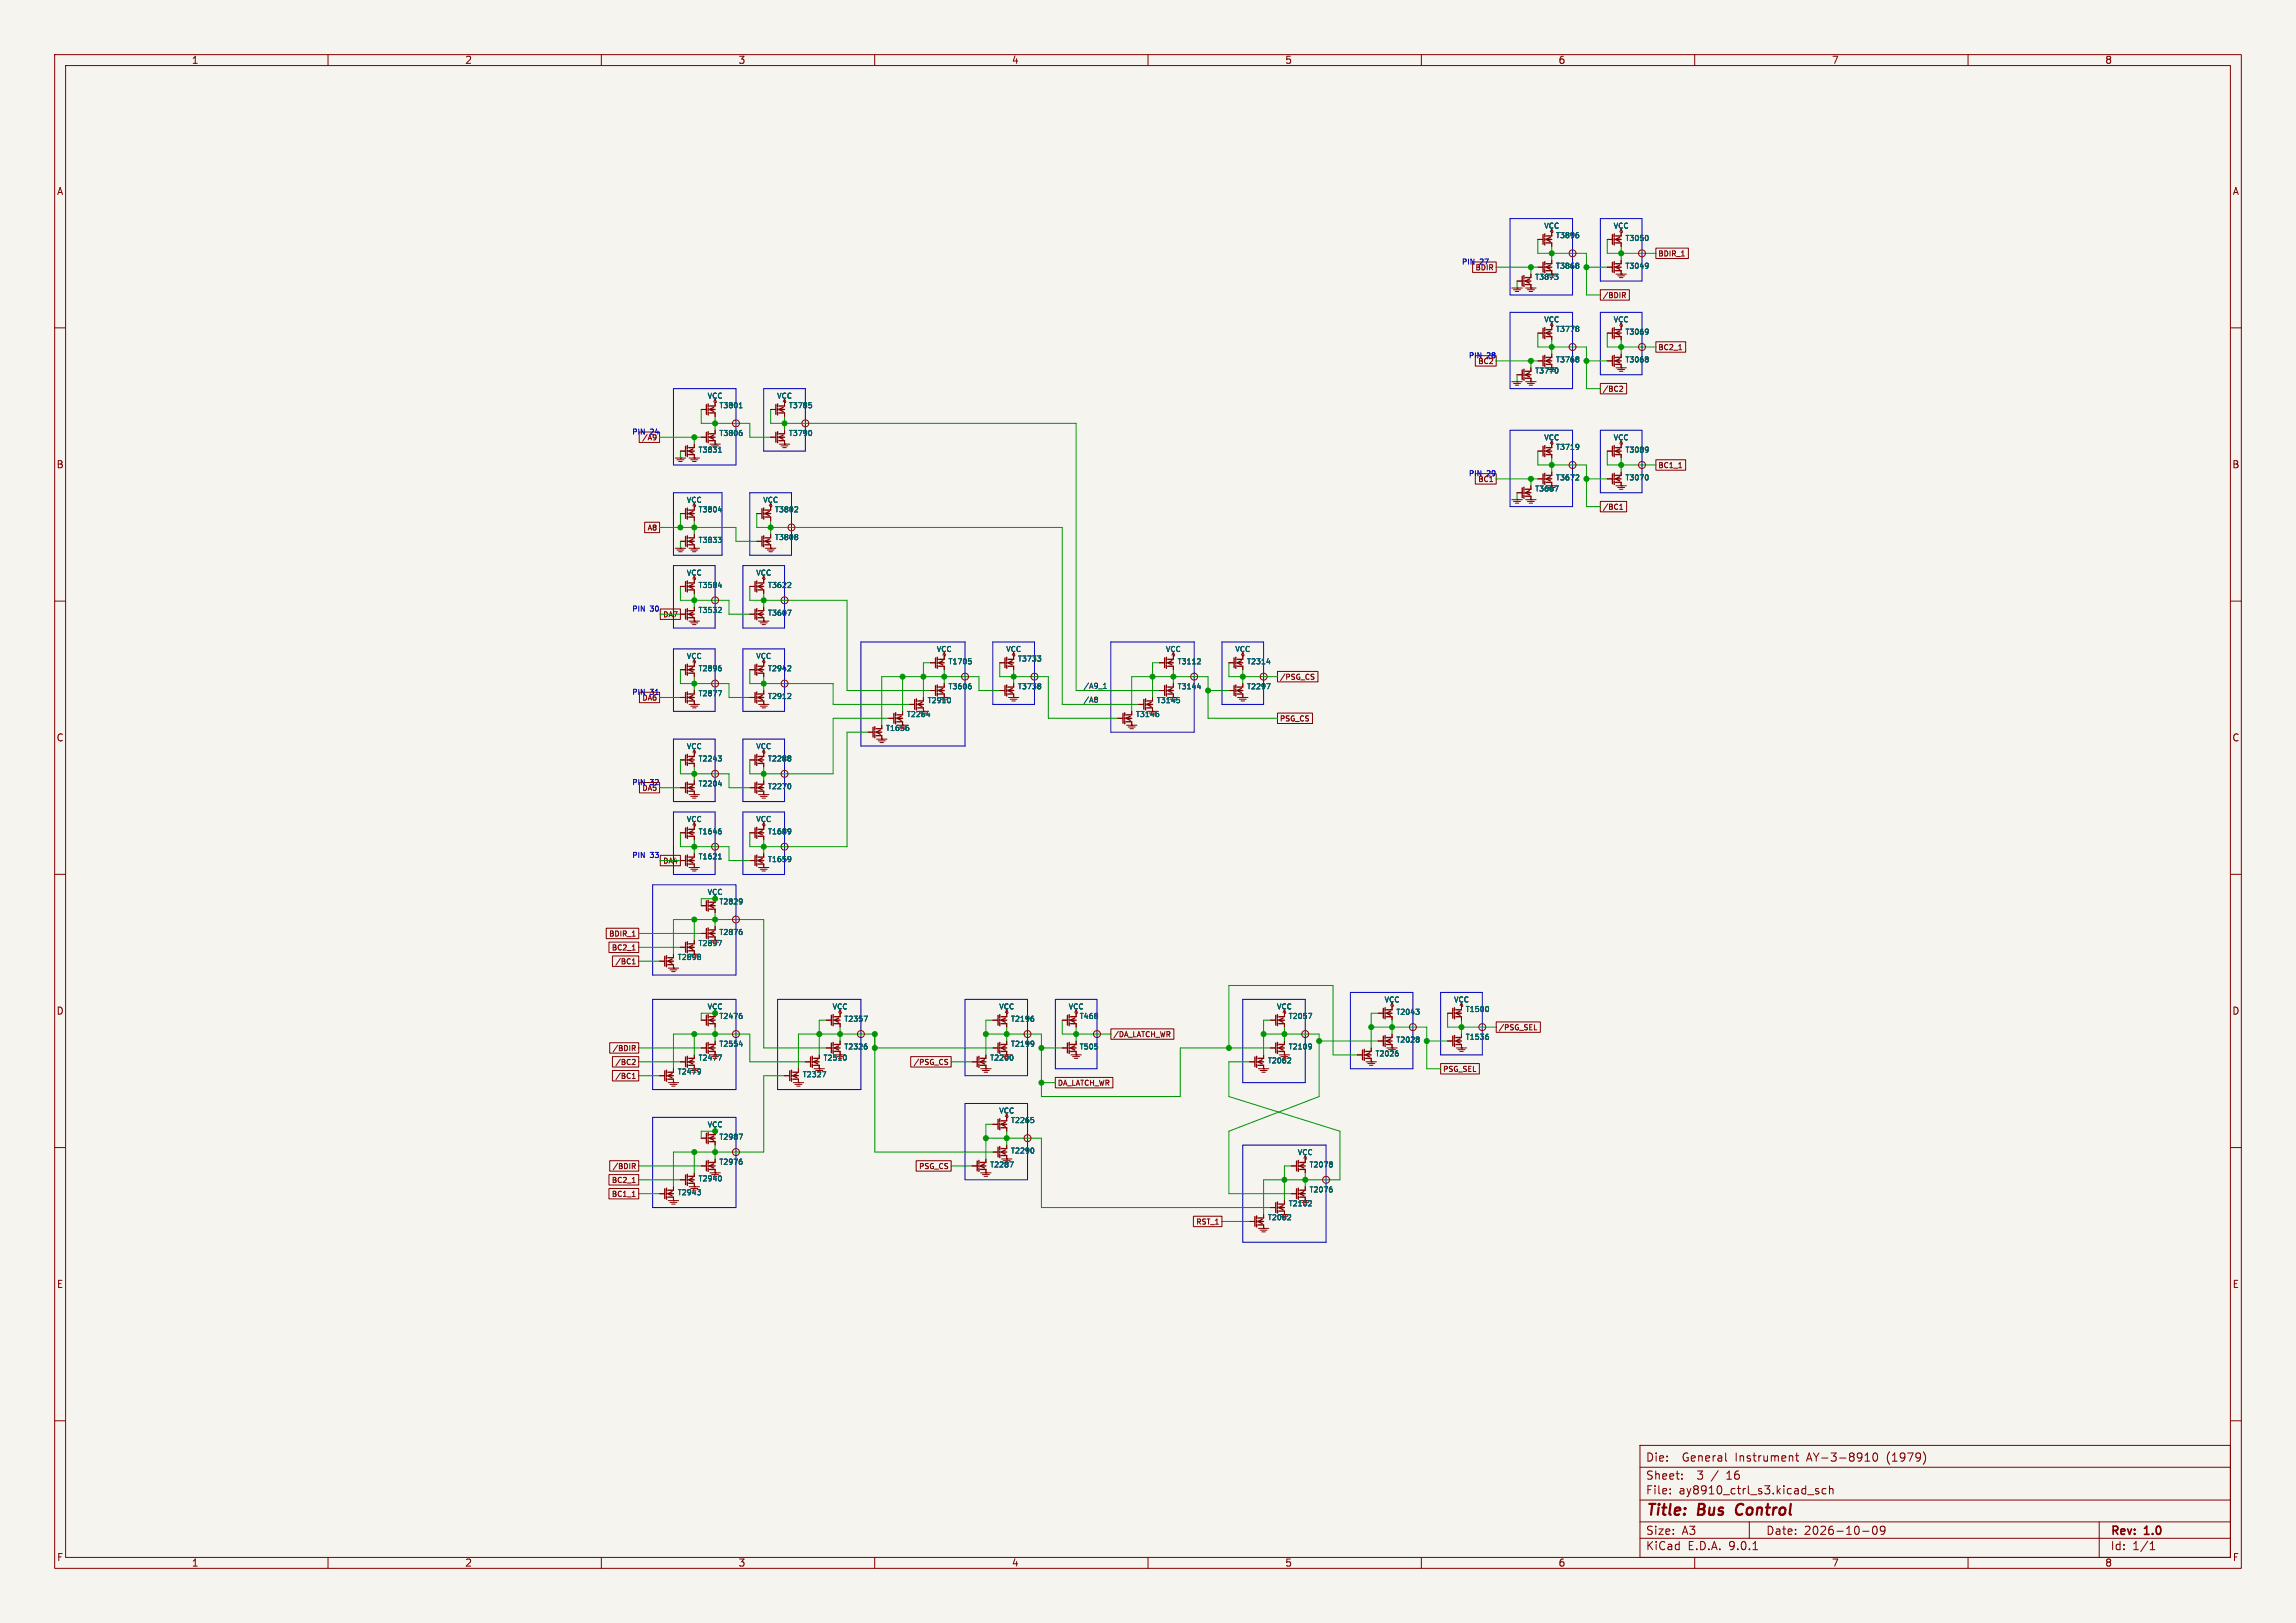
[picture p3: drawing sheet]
<svg xmlns="http://www.w3.org/2000/svg" width="420mm" height="297mm" viewBox="0 0 420 297" stroke-linecap="round" stroke-linejoin="round" font-family="sans-serif">
<defs><g id="words">
<g font-size="2.8" fill="#840000">
<text x="301" y="277.9">Title:</text>
<text x="310.6" y="277.9">Bus</text>
<text x="318.4" y="277.9">Control</text>
</g>
<g font-size="2.1" fill="#840000">
<text x="301" y="267.7">Die:</text>
<text x="307.8" y="267.7">General</text>
<text x="317.6" y="267.7">Instrument</text>
<text x="330.8" y="267.7">AY-3-8910</text>
<text x="345.6" y="267.7">(1979)</text>
<text x="301" y="273.7">File:</text>
<text x="301" y="271">Sheet:</text>
<text x="307.1" y="273.7">ay8910_ctrl_s3.kicad_sch</text>
<text x="310.5" y="271">3</text>
<text x="313.2" y="271">/</text>
<text x="316.1" y="271">16</text>
<text x="301" y="281.1">Size:</text>
<text x="307.6" y="281.1">A3</text>
<text x="323" y="281.1">Date:</text>
<text x="330" y="281.1">2026-10-09</text>
<text x="386" y="281.3">Rev:</text>
<text x="392.4" y="281.3">1.0</text>
<text x="301" y="283.9">KiCad</text>
<text x="308.7" y="283.9">E.D.A.</text>
<text x="316.3" y="283.9">9.0.1</text>
<text x="386" y="283.9">Id:</text>
<text x="390.1" y="283.9">1/1</text>
</g>
<g font-size="1.8" fill="#840000">
<text x="35" y="11.9">1</text>
<text x="85" y="11.9">2</text>
<text x="135" y="11.9">3</text>
<text x="185" y="11.9">4</text>
<text x="235" y="11.9">5</text>
<text x="285" y="11.9">6</text>
<text x="335" y="11.9">7</text>
<text x="385" y="11.9">8</text>
<text x="10.3" y="35.9">A</text>
<text x="408.3" y="35.9">A</text>
<text x="10.3" y="85.9">B</text>
<text x="408.2" y="85.9">B</text>
<text x="10.3" y="135.9">C</text>
<text x="408.2" y="135.9">C</text>
<text x="10.3" y="185.9">D</text>
<text x="408.2" y="185.9">D</text>
<text x="10.3" y="235.9">E</text>
<text x="408.3" y="235.9">E</text>
<text x="10.3" y="285.9">F</text>
<text x="35" y="286.9">1</text>
<text x="85" y="286.9">2</text>
<text x="135" y="286.9">3</text>
<text x="185" y="286.9">4</text>
<text x="235" y="286.9">5</text>
<text x="285" y="286.9">6</text>
<text x="335" y="286.9">7</text>
<text x="385" y="286.9">8</text>
<text x="408.3" y="285.9">F</text>
</g>
<g font-size="1.3" fill="#006464">
<text x="282.4" y="42">VCC</text>
<text x="284.5" y="43.8">T3896</text>
<text x="295.1" y="42">VCC</text>
<text x="297.2" y="44.3">T3050</text>
<text x="284.5" y="49.4">T3868</text>
<text x="297.2" y="49.4">T3049</text>
<text x="282.4" y="59.2">VCC</text>
<text x="295.1" y="59.2">VCC</text>
<text x="284.5" y="60.9">T3778</text>
<text x="297.2" y="61.4">T3069</text>
<text x="280.7" y="68.6">T3770</text>
<text x="284.5" y="66.5">T3768</text>
<text x="297.2" y="66.5">T3068</text>
<text x="129.3" y="73.2">VCC</text>
<text x="131.5" y="74.9">T3801</text>
<text x="142" y="73.2">VCC</text>
<text x="144.2" y="74.9">T3785</text>
<text x="127.6" y="83">T3831</text>
<text x="131.5" y="80">T3806</text>
<text x="144.2" y="80">T3790</text>
<text x="282.4" y="80.8">VCC</text>
<text x="284.5" y="82.5">T3719</text>
<text x="295.1" y="80.8">VCC</text>
<text x="297.2" y="83">T3089</text>
<text x="284.5" y="88.1">T3672</text>
<text x="297.2" y="88.1">T3070</text>
<text x="125.5" y="92.2">VCC</text>
<text x="127.6" y="94">T3804</text>
<text x="139.5" y="92.2">VCC</text>
<text x="141.6" y="94">T3802</text>
<text x="127.6" y="99.5">T3833</text>
<text x="141.6" y="99">T3808</text>
<text x="125.5" y="105.5">VCC</text>
<text x="127.6" y="107.8">T3584</text>
<text x="138.2" y="105.5">VCC</text>
<text x="140.3" y="107.8">T3622</text>
<text x="127.6" y="112.4">T3532</text>
<text x="140.3" y="112.9">T3607</text>
<text x="171.2" y="119.5">VCC</text>
<text x="183.9" y="119.5">VCC</text>
<text x="213.1" y="119.5">VCC</text>
<text x="225.8" y="119.5">VCC</text>
<text x="125.5" y="120.8">VCC</text>
<text x="127.6" y="123">T2896</text>
<text x="138.2" y="120.8">VCC</text>
<text x="140.3" y="123">T2942</text>
<text x="173.4" y="121.8">T1705</text>
<text x="186.1" y="121.3">T3733</text>
<text x="215.3" y="121.8">T3112</text>
<text x="228" y="121.8">T2314</text>
<text x="127.6" y="127.6">T2877</text>
<text x="140.3" y="128.1">T2912</text>
<text x="173.4" y="126.3">T3606</text>
<text x="186.1" y="126.3">T3738</text>
<text x="215.3" y="126.3">T3144</text>
<text x="228" y="126.3">T2297</text>
<text x="125.5" y="137.3">VCC</text>
<text x="138.2" y="137.3">VCC</text>
<text x="127.6" y="139.5">T2243</text>
<text x="140.3" y="139.5">T2288</text>
<text x="127.6" y="144.1">T2204</text>
<text x="140.3" y="144.6">T2270</text>
<text x="125.5" y="150.6">VCC</text>
<text x="127.6" y="152.9">T1646</text>
<text x="138.2" y="150.6">VCC</text>
<text x="140.3" y="152.9">T1689</text>
<text x="127.6" y="157.5">T1621</text>
<text x="140.3" y="158">T1659</text>
<text x="129.3" y="164">VCC</text>
<text x="131.5" y="165.7">T2829</text>
<text x="131.5" y="171.3">T2876</text>
<text x="129.3" y="184.9">VCC</text>
<text x="152.2" y="184.9">VCC</text>
<text x="182.7" y="184.9">VCC</text>
<text x="195.4" y="184.9">VCC</text>
<text x="233.5" y="184.9">VCC</text>
<text x="253.1" y="183.6">VCC</text>
<text x="255.3" y="185.9">T2043</text>
<text x="265.8" y="183.6">VCC</text>
<text x="268" y="185.4">T1500</text>
<text x="131.5" y="191.7">T2554</text>
<text x="131.5" y="186.7">T2476</text>
<text x="154.3" y="187.2">T2357</text>
<text x="184.8" y="187.2">T2196</text>
<text x="184.8" y="191.7">T2199</text>
<text x="197.4" y="186.7">T468</text>
<text x="235.6" y="186.7">T2057</text>
<text x="255.3" y="191">T2028</text>
<text x="268" y="190.5">T1536</text>
<text x="123.8" y="196.8">T2479</text>
<text x="146.7" y="197.3">T2327</text>
<text x="154.3" y="192.3">T2326</text>
<text x="197.4" y="192.3">T505</text>
<text x="231.8" y="194.8">T2062</text>
<text x="235.6" y="192.3">T2109</text>
<text x="251.5" y="193.5">T2026</text>
<text x="182.7" y="204">VCC</text>
<text x="129.3" y="206.5">VCC</text>
<text x="131.5" y="208.8">T2987</text>
<text x="184.8" y="205.7">T2265</text>
<text x="131.5" y="213.3">T2976</text>
<text x="181" y="213.8">T2287</text>
<text x="184.8" y="211.3">T2290</text>
<text x="237.3" y="211.6">VCC</text>
<text x="239.4" y="213.8">T2078</text>
<text x="123.8" y="218.9">T2943</text>
<text x="127.6" y="216.4">T2940</text>
<text x="239.4" y="218.4">T2076</text>
</g>
<g font-size="1.3" fill="#840000">
<text x="303.3" y="47.1">BDIR_1</text>
<text x="269.7" y="49.7">BDIR</text>
<text x="280.7" y="51.4">T3873</text>
<text x="293.1" y="54.7">/BDIR</text>
<text x="303.3" y="64.3">BC2_1</text>
<text x="270.2" y="66.8">BC2</text>
<text x="293.1" y="71.9">/BC2</text>
<text x="117.3" y="80.8">/A9</text>
<text x="270.2" y="88.4">BC1</text>
<text x="303.3" y="85.9">BC1_1</text>
<text x="280.7" y="90.1">T3667</text>
<text x="293.1" y="93.5">/BC1</text>
<text x="118.3" y="97.3">A8</text>
<text x="121.2" y="113.2">DA7</text>
<text x="234" y="124.6">/PSG_CS</text>
<text x="117.3" y="128.4">DA6</text>
<text x="165.7" y="131.4">T2264</text>
<text x="169.6" y="128.9">T2910</text>
<text x="207.7" y="131.4">T3146</text>
<text x="211.5" y="128.9">T3145</text>
<text x="161.9" y="134">T1656</text>
<text x="234" y="132.2">PSG_CS</text>
<text x="117.3" y="144.9">DA5</text>
<text x="121.2" y="158.3">DA4</text>
<text x="111.3" y="171.6">BDIR_1</text>
<text x="127.6" y="173.3">T2897</text>
<text x="111.8" y="174.1">BC2_1</text>
<text x="112.4" y="176.7">/BC1</text>
<text x="123.8" y="175.9">T2898</text>
<text x="203.6" y="190">/DA_LATCH_WR</text>
<text x="274" y="188.7">/PSG_SEL</text>
<text x="111.9" y="192.5">/BDIR</text>
<text x="112.4" y="197.6">/BC1</text>
<text x="112.4" y="195.1">/BC2</text>
<text x="127.6" y="194.3">T2477</text>
<text x="150.5" y="194.3">T2510</text>
<text x="167" y="195.1">/PSG_CS</text>
<text x="181" y="194.3">T2200</text>
<text x="263.9" y="196.4">PSG_SEL</text>
<text x="193.4" y="198.9">DA_LATCH_WR</text>
<text x="111.9" y="214.1">/BDIR</text>
<text x="168" y="214.1">PSG_CS</text>
<text x="111.8" y="219.2">BC1_1</text>
<text x="111.8" y="216.7">BC2_1</text>
<text x="235.6" y="221">T2102</text>
<text x="218.7" y="224.3">RST_1</text>
<text x="231.8" y="223.5">T2082</text>
</g>
<g font-size="1.3" fill="#0000c2">
<text x="267.3" y="48.6">PIN</text>
<text x="270.7" y="48.6">27</text>
<text x="268.6" y="65.8">PIN</text>
<text x="272" y="65.8">28</text>
<text x="115.6" y="79.7">PIN</text>
<text x="119" y="79.7">24</text>
<text x="268.6" y="87.4">PIN</text>
<text x="272" y="87.4">29</text>
<text x="115.6" y="112.1">PIN</text>
<text x="119" y="112.1">30</text>
<text x="115.6" y="127.4">PIN</text>
<text x="119" y="127.4">31</text>
<text x="115.6" y="143.9">PIN</text>
<text x="119" y="143.9">32</text>
<text x="115.6" y="157.2">PIN</text>
<text x="119" y="157.2">33</text>
</g>
<g font-size="1.3" fill="#0f0f0f">
<text x="198.1" y="128.6">/A8</text>
<text x="198.1" y="126.1">/A9_1</text>
</g>
</g></defs>
<path d="M0 0h420v297h-420z" fill="#f5f4ef" stroke="#f5f4ef" stroke-width=".18"/>
<g fill="none" stroke="#840000" stroke-width=".18">
<path d="M10 10h400v277h-400zM12 12h396v273h-396zM60 10v2M110 10v2M160 10v2M210 10v2M260 10v2M310 10v2M360 10v2M269.4 47.9h4.3v1.9h-4.3zM276.5 52.7h1.9M276.9 53h1.2"/>
<path d="M277.2 53.3h.6M277.5 52.7h.1M277.5 51.4h.9M279.1 52.7h1.9M279.4 53h1.3M279.7 53.3h.7M280 52.7h.1M280 50.2v.6M280 52.1v.6M281.3 43.8h.9M281.3 48.9h.9M283.8 42.5h.1"/>
<path d="M283.8 59.7h.1M283.8 41.9v1.3M283.8 44.5v.6M283.8 47.6v.7M283.8 49.5v.7M283.8 59.1v1.2M292.7 53h5.3v1.9h-5.3zM294 43.8h.9M294 48.9h.9M295.6 50.2h1.9M295.9 50.5h1.3M296.2 50.8h.7"/>
<path d="M296.5 42.5h.1M296.5 50.2h.1M296.5 59.7h.1M296.5 41.9v1.3M296.5 44.5v.6M296.5 47.6v.7M296.5 49.5v.7M296.5 59.1v1.2M296.8 53.5h.3l.2 .2-.1 .3h-.4M297 54l.3 .5M302.9 45.4h5.9v1.9h-5.9zM307.6 46.9h.5"/>
<path d="M10 60h2M116.9 79.1h3.7v1.9h-3.7zM128.3 74.9h.9M130.8 73.7h.1M130.8 73v1.3M130.8 75.6v.6M130.8 78.7v.7M141 74.9h.9M143.5 73.7h.1M143.5 73v1.3M143.5 75.6v.6M143.5 78.7v.7"/>
<path d="M269.9 65.1h3.8v1.9h-3.8zM276.5 69.9h1.9M276.9 70.2h1.2M277.2 70.5h.6M277.5 69.9h.1M277.5 68.6h.9M279.1 69.9h1.9M279.4 70.2h1.3M279.7 70.5h.7M280 69.9h.1M280 67.3v.6M280 69.2v.7"/>
<path d="M281.3 61h.9M281.3 66h.9M283.8 61.6v.6M283.8 64.8v.6M283.8 66.7v.6M292.7 70.2h4.8v1.9h-4.8zM294 61h.9M294 66h.9M295.6 67.3h1.9M295.9 67.6h1.3M296.2 67.9h.7M296.4 70.7h.3l.1 .2-.6 .7h.6"/>
<path d="M296.5 67.3h.1M296.5 61.6v.6M296.5 64.8v.6M296.5 66.7v.6M302.9 62.5h5.4v2h-5.4zM307.1 64h.5M408 60h2M117.9 95.6h2.7v1.9h-2.7zM120 80.1l-.2 .4h-.2M123.5 83.8h1.9M123.8 84.1h1.3M124.1 84.5h.7"/>
<path d="M124.5 83.8h.1M124.5 94h.9M124.5 82.6h.9M124.5 99.1h.9M126 83.8h2M126.4 84.1h1.2M126.7 84.5h.6M127 92.7h.1M127 83.8h.1M127 81.3v.6M127 83.2v.6M127 92.1v1.2"/>
<path d="M127 94.6v.7M127 97.8v.6M127 99.7v.6M128.3 80h.9M129.9 81.3h1.9M130.2 81.6h1.2M130.8 81.3h.1M130.8 80.6v.7M138.4 94h.9M138.4 99.1h.9M141 92.7h.1M141 92.1v1.2"/>
<path d="M141 94.6v.7M141 97.8v.6M141 99.7v.6M141 80h.9M142.6 81.3h1.9M142.9 81.6h1.2M143.2 81.9h.6M143.5 81.3h.1M143.5 80.6v.7M269.9 86.7h3.8v1.9h-3.8zM272.5 88.1h.5M276.5 91.4h1.9"/>
<path d="M276.9 91.8h1.2M277.2 92.1h.6M277.5 91.4h.1M277.5 90.2h.9M279.1 91.4h1.9M279.4 91.8h1.3M279.7 92.1h.7M280 91.4h.1M280 88.9v.6M280 90.8v.6M281.3 82.6h.9M281.3 87.6h.9"/>
<path d="M283.8 81.3h.1M283.8 80.6v1.3M283.8 83.2v.6M283.8 86.4v.6M283.8 88.3v.6M292.7 91.8h4.8v1.9h-4.8zM294 82.6h.9M294 87.6h.9M295.6 88.9h1.9M295.9 89.2h1.3M296.2 89.5h.7M296.3 92.5l.3-.2v.9"/>
<path d="M296.3 93.2h.5M296.5 81.3h.1M296.5 88.9h.1M296.5 80.6v1.3M296.5 83.2v.6M296.5 86.4v.6M296.5 88.3v.6M302.9 84.1h5.4v1.9h-5.4zM307.1 85.6h.5M10 110h2M120.8 111.4h3.7v1.9h-3.7zM123.5 100.3h1.9"/>
<path d="M123.8 100.6h1.3M124.1 101h.7M124.5 100.3h.1M124.5 112.4h.9M124.5 107.3h.9M126 113.7h2M126 100.3h2M126.4 114h1.2M126.4 100.6h1.2M126.7 114.3h.6M126.7 101h.6M127 100.3h.1"/>
<path d="M127 113.7h.1M127 106h.1M127 105.4v1.3M127 108v.6M127 111.1v.7M127 113v.7M137.2 112.4h.9M137.2 107.3h.9M138.7 113.7h2M139.1 114h1.2M139.4 114.3h.6M139.7 113.7h.1"/>
<path d="M139.7 106h.1M139.7 105.4v1.3M139.7 108v.6M139.7 111.1v.7M139.7 113v.7M140 100.3h1.9M140.3 100.6h1.3M140.7 101h.6M141 100.3h.1M172.7 119.4v1.3M185.4 119.4v1.3M214.6 119.4v1.3"/>
<path d="M227.3 119.4v1.3M408 110h2M117 126.7h3.6v1.9h-3.6zM124.5 127.6h.9M124.5 122.6h.9M124.5 139.1h.9M126 128.9h2M126.4 129.2h1.2M126.7 129.5h.6M127 121.3h.1M127 128.9h.1M127 137.8h.1"/>
<path d="M127 120.7v1.2M127 123.2v.6M127 126.4v.6M127 128.3v.6M127 137.2v1.2M127 139.7v.6M137.2 127.6h.9M137.2 122.6h.9M137.2 139.1h.9M138.7 128.9h2M139.1 129.2h1.2M139.4 129.5h.6"/>
<path d="M139.7 121.3h.1M139.7 137.8h.1M139.7 128.9h.1M139.7 120.7v1.2M139.7 123.2v.6M139.7 126.4v.6M139.7 128.3v.6M139.7 137.2v1.2M139.7 139.7v.6M158.7 134h.9M160.3 135.3h1.9M160.7 135.6h1.2"/>
<path d="M161 135.9h.6M161.3 135.3h.1M161.3 132.7v.7M161.3 134.6v.7M162.6 131.4h.9M165.1 130.2v.6M165.1 132.1v.6M166.4 128.9h.9M168.9 127.6v.7M168.9 129.5v.7M170.2 121.3h.9M170.2 126.4h.9"/>
<path d="M172.7 120h.1M172.7 121.9v.7M172.7 125.1v.6M172.7 127v.6M182.9 121.3h.9M182.9 126.4h.9M184.5 127.6h1.9M184.8 128h1.3M185.1 128.3h.6M185.4 127.6h.1M185.4 120h.1M185.4 121.9v.7"/>
<path d="M185.4 125.1v.6M185.4 127v.6M204.5 131.4h.9M206.1 132.7h1.9M206.4 133h1.2M206.7 133.4h.6M207 132.7h.1M207 130.2v.6M207 132.1v.6M208.3 128.9h.9M210.8 127.6v.7M210.8 129.5v.7"/>
<path d="M212.1 121.3h.9M212.1 126.4h.9M214.6 120h.1M214.6 121.9v.7M214.6 125.1v.6M214.6 127v.6M224.8 121.3h.9M224.8 126.4h.9M226.4 127.6h1.9M226.7 128h1.3M227 128.3h.6M227.3 120h.1"/>
<path d="M227.3 127.6h.1M227.3 121.9v.7M227.3 125.1v.6M227.3 127v.6M233.7 130.5h6.4v1.9h-6.4zM233.7 122.9h7.4v1.9h-7.4zM240 123.4h.4M240.2 123.9l.2 .2-.2 .2M10 160h2M117 143.2h3.6v1.9h-3.6zM120.8 156.5h3.7v1.9h-3.7zM124.5 157.5h.9"/>
<path d="M124.5 152.4h.9M124.5 144.1h.9M126 158.8h2M126 145.4h2M126.4 159.1h1.2M126.4 145.7h1.2M126.7 159.4h.6M126.7 146.1h.6M127 151.1h.1M127 158.8h.1M127 145.4h.1M127 142.9v.6"/>
<path d="M127 144.8v.6M127 150.5v1.3M127 153v.7M127 156.2v.6M127 158.1v.7M137.2 157.5h.9M137.2 152.4h.9M137.2 144.1h.9M138.7 158.8h2M138.7 145.4h2M139.1 159.1h1.2M139.1 145.7h1.2"/>
<path d="M139.4 159.4h.6M139.4 146.1h.6M139.7 158.8h.1M139.7 151.1h.1M139.7 145.4h.1M139.7 142.9v.6M139.7 144.8v.6M139.7 150.5v1.3M139.7 153v.7M139.7 156.2v.6M139.7 158.1v.7M408 160h2"/>
<path d="M110.9 169.9h5.9v1.9h-5.9zM111.4 172.4h5.4v1.9h-5.4zM112 174.9h4.8v1.9h-4.8zM115.7 173.9h.5M115.7 171.3h.5M115.7 176.4h.5M115.7 175.7l.2-.3v1M120.6 175.9h.9M122.2 177.2h1.9M122.6 177.5h1.2M122.9 177.8h.6M123.2 177.2h.1"/>
<path d="M123.2 174.6v.7M123.2 176.5v.7M124.5 173.4h.9M127 172.1v.6M127 174v.6M128.3 170.8h.9M128.3 165.7h.9M130.8 164.5h.1M130.8 163.8v1.3M130.8 166.4v.6M130.8 169.5v.7M130.8 171.5v.6"/>
<path d="M111.5 190.8h5.3v1.9h-5.3zM112 195.9h4.8v1.9h-4.8zM112 193.4h4.8v1.9h-4.8zM115.7 196.7l.2-.3v1M115.7 197.4h.5M115.7 191.3h.3l.2 .2-.1 .3h-.4M115.7 193.9h.3l.2 .2-.6 .7h.6M115.9 191.8l.3 .5M120.6 196.9h.9M122.2 198.1h1.9M122.6 198.4h1.2M122.9 198.8h.6"/>
<path d="M123.2 198.1h.1M123.2 195.6v.6M123.2 197.5v.6M124.5 194.3h.9M127 193v.7M127 194.9v.7M128.3 191.8h.9M128.3 186.7h.9M130.8 185.4h.1M130.8 184.8v1.3M130.8 187.3v.7M130.8 190.5v.6"/>
<path d="M130.8 192.4v.6M143.5 196.9h.9M145.1 198.1h1.9M145.4 198.4h1.3M145.7 198.8h.7M146 198.1h.1M146 195.6v.6M146 197.5v.6M147.3 194.3h.9M148.9 195.6h1.9M149.2 195.9h1.3M149.9 195.6h.1"/>
<path d="M149.9 193v.7M149.9 194.9v.7M151.1 191.8h.9M151.1 186.7h.9M153.7 185.4h.1M153.7 184.8v1.3M153.7 187.3v.7M153.7 190.5v.6M153.7 192.4v.6M166.6 193.4h7.4v1.9h-7.4zM173 194.3l.3 .1 .1 .2-.2 .2h-.3M173 193.9h.4"/>
<path d="M177.8 194.3h.9M179.4 195.6h1.9M179.7 195.9h1.3M180 196.2h.7M180.3 195.6h.1M180.3 193v.7M180.3 194.9v.7M181.6 191.8h.9M181.6 186.7h.9M184.1 185.4h.1M184.1 184.8v1.3M184.1 187.3v.7"/>
<path d="M184.1 190.5v.6M184.1 192.4v.6M193 197.2h10.6v1.9h-10.6zM194.3 191.8h.9M194.3 186.7h.9M195.9 193h1.9M196.2 193.4h1.3M196.5 193.7h.7M196.8 193h.1M196.8 185.4h.1M196.8 184.8v1.3M196.8 187.3v.7"/>
<path d="M196.8 190.5v.6M196.8 192.4v.6M203.2 188.3h11.5v1.9h-11.5zM228.6 194.3h.9M230.2 195.6h1.9M230.5 195.9h1.3M230.8 196.2h.7M231.1 195.6h.1M231.1 193v.7M231.1 194.9v.7M232.4 191.8h.9M232.4 186.7h.9"/>
<path d="M234 193h1.9M234.3 193.4h1.3M234.9 185.4h.1M234.9 193h.1M234.9 184.8v1.3M234.9 187.3v.7M234.9 190.5v.6M234.9 192.4v.6M248.3 193h.9M249.9 194.3h1.9M250.2 194.6h1.3M250.5 194.9h.6"/>
<path d="M250.8 194.3h.1M250.8 191.8v.6M250.8 193.7v.6M252.1 190.5h.9M252.1 185.4h.9M253.7 191.8h1.9M254 192.1h1.3M254.6 191.8h.1M254.6 184.2h.1M254.6 183.5v1.3M254.6 186.1v.6M254.6 189.2v.7"/>
<path d="M254.6 191.1v.7M263.5 194.6h7.1v1.9h-7.1zM264.8 190.5h.9M264.8 185.4h.9M266.4 191.8h1.9M266.7 192.1h1.3M267 192.4h.7M267.3 184.2h.1M267.3 191.8h.1M267.3 183.5v1.3M267.3 186.1v.6M267.3 189.2v.7"/>
<path d="M267.3 191.1v.7M273.7 187h8.1v1.9h-8.1zM280.7 188.5h.4M10 210h2M111.4 217.5h5.4v1.9h-5.4zM111.4 214.9h5.4v2h-5.4zM111.5 212.4h5.3v1.9h-5.3zM115.7 212.9h.3l.2 .2-.1 .3h-.4M115.7 218.9h.5M115.7 216.4h.5M115.9 213.4l.3 .5M120.6 218.4h.9"/>
<path d="M122.2 219.7h1.9M123.2 219.7h.1M123.2 217.2v.6M123.2 219.1v.6M124.5 215.9h.9M126 217.2h2M126.4 217.5h1.2M127 217.2h.1M127 214.6v.7M127 216.5v.7M128.3 213.4h.9M128.3 208.3h.9"/>
<path d="M129.9 214.6h1.9M130.2 214.9h1.2M130.8 207h.1M130.8 214.6h.1M130.8 206.4v1.2M130.8 208.9v.7M130.8 212.1v.6M130.8 214v.6M167.6 212.4h6.4v1.9h-6.4zM177.8 213.4h.9M179.4 214.6h1.9M179.7 214.9h1.3"/>
<path d="M180 215.3h.7M180.3 214.6h.1M180.3 212.1v.6M180.3 214v.6M181.6 205.7h.9M181.6 210.8h.9M183.2 212.1h1.9M183.5 212.4h1.3M184.1 212.1h.1M184.1 204.5h.1M184.1 203.8v1.3M184.1 206.4v.6"/>
<path d="M184.1 209.6v.6M184.1 211.5v.6M234.9 219.7v.6M236.2 213.4h.9M236.2 218.4h.9M238.8 212.1h.1M238.8 211.5v1.2M238.8 214v.6M238.8 217.2v.6M238.8 219.1v.6M408 210h2M122.6 220h1.2"/>
<path d="M122.9 220.3h.6M218.3 222.6h5.2v1.9h-5.2zM228.6 223.5h.9M230.2 224.8h1.9M230.5 225.1h1.3M230.8 225.4h.7M231.1 224.8h.1M231.1 222.2v.7M231.1 224.2v.6M232.4 221h.9M234.9 221.6v.6M10 260h2"/>
<path d="M300 264.5h108v20.5h-108zM300 278.5h108M300 274.5h108M300 268.5h108M305.5 273.2v.2M305.5 272.5v.1M307.7 270.5v.2M307.7 269.8v.1M315.7 267.3l.2 .1M320 278.5v3M328.4 266.4h.6M328.7 265.9v1.3l.3 .2"/>
<path d="M330.7 273.5h1.1M332.7 272.5l-.4-.1-.2 .2 .1 .2 .5 .2v.3h-.6M334 272.5l-.4-.1-.3 .3v.4l.1 .2h.6M334.7 272.5l.2-.1 .3 .1 .1 .9M334.7 271.9v1.5M341.2 267.4h.8M341.4 266.1l.2-.2v1.5M342.7 279.4l.2-.1a.8 .8 0 0 1 .5 .7 .8 .8 0 0 1-.5 .8l-.2-.2-.2-.4zM342.7 266l.2-.1a.8 .8 0 0 1 .6 .7 .8 .8 0 0 1-.6 .8l-.2-.2-.1-.4zM344.8 279.9l-.3 .3h-.3l-.3-.3 .2-.5 .4-.1 .2 .1a.99 .99 0 0 1-.3 1.4h-.3M352.2 266.3v1M384 278.5v6.5"/>
<path d="M408 260h2M60 285v2M110 285v2M160 285v2M210 285v2M260 285v2M300 281.5h108M310 285v2M320.7 283.6h.8M340.7 280.2h1.2M360 285v2M393.3 283.6h.9"/>
<path d="M393.3 282.5l.4-.4v1.5"/>
<circle cx="287.7" cy="46.4" r=".63"/>
<circle cx="300.4" cy="46.4" r=".63"/>
<circle cx="134.6" cy="77.5" r=".63"/>
<circle cx="147.3" cy="77.5" r=".63"/>
<circle cx="287.7" cy="63.5" r=".63"/>
<circle cx="300.4" cy="63.5" r=".63"/>
<circle cx="144.8" cy="96.5" r=".63"/>
<circle cx="287.7" cy="85.1" r=".63"/>
<circle cx="300.4" cy="85.1" r=".63"/>
<circle cx="130.8" cy="109.9" r=".63"/>
<circle cx="143.5" cy="109.9" r=".63"/>
<circle cx="130.8" cy="125.1" r=".63"/>
<circle cx="143.5" cy="125.1" r=".63"/>
<circle cx="176.5" cy="123.8" r=".63"/>
<circle cx="189.2" cy="123.8" r=".63"/>
<circle cx="218.4" cy="123.8" r=".63"/>
<circle cx="231.1" cy="123.8" r=".63"/>
<circle cx="130.8" cy="141.6" r=".63"/>
<circle cx="130.8" cy="154.9" r=".63"/>
<circle cx="143.5" cy="141.6" r=".63"/>
<circle cx="143.5" cy="154.9" r=".63"/>
<circle cx="134.6" cy="168.3" r=".63"/>
<circle cx="134.6" cy="189.2" r=".63"/>
<circle cx="157.5" cy="189.2" r=".63"/>
<circle cx="188" cy="189.2" r=".63"/>
<circle cx="200.7" cy="189.2" r=".63"/>
<circle cx="238.8" cy="189.2" r=".63"/>
<circle cx="258.4" cy="188" r=".63"/>
<circle cx="271.1" cy="188" r=".63"/>
<circle cx="134.6" cy="210.8" r=".63"/>
<circle cx="188" cy="208.3" r=".63"/>
<circle cx="242.6" cy="215.9" r=".63"/>
</g>
<path d="M317.8 275.5a1.27 1.27 0 0 0 0 1.6" fill="none" stroke="#840000" stroke-width=".4"/>
<g fill="none" stroke="#840000" stroke-width=".25">
<path d="M278.4 50.5v1.8M278.8 50.4v.6M278.8 51.2v.4M278.8 51.9v.5M279 50.8h1M279 51.4h1M279 52.1h1M279.8 51.1l-.8 .3 .8 .4M282.3 42.9v1.8M282.3 48v1.8M282.6 42.8v.6M282.6 43.6v.4"/>
<path d="M282.6 44.3v.5M282.6 47.9v.6M282.6 48.7v.4M282.6 49.3v.6M282.6 59.9v.6M282.8 43.2h1M282.8 43.8h1M282.8 44.5h1M282.8 48.3h1M282.8 48.9h1M282.8 49.5h1M283.6 48.5l-.8 .4 .8 .4"/>
<path d="M283.6 43.4l-.8 .4 .8 .4M295 42.9v1.8M295 48v1.8M295.3 42.8v.6M295.3 43.6v.4M295.3 44.3v.5M295.3 47.9v.6M295.3 48.7v.4M295.3 49.3v.6M295.3 59.9v.6M295.5 43.2h1M295.5 43.8h1"/>
<path d="M295.5 44.5h1M295.5 48.3h1M295.5 48.9h1M295.5 49.5h1M296.3 43.4l-.8 .4 .8 .4M296.3 48.5l-.8 .4 .8 .4M129.2 74v1.8M129.2 79.1v1.8M129.5 73.9v.6M129.5 74.7v.4M129.5 75.4v.5M129.5 79v.6"/>
<path d="M129.5 79.8v.4M129.8 79.4h1M129.8 74.3h1M129.8 74.9h1M129.8 75.6h1M130.6 79.6l-.8 .4 .8 .4M130.6 74.6l-.8 .3 .8 .4M141.9 74v1.8M141.9 79.1v1.8M142.2 73.9v.6M142.2 74.7v.4M142.2 75.4v.5"/>
<path d="M142.2 79v.6M142.2 79.8v.4M142.5 79.4h1M142.5 74.3h1M142.5 74.9h1M142.5 75.6h1M143.3 79.6l-.8 .4 .8 .4M143.3 74.6l-.8 .3 .8 .4M278.4 67.7v1.8M278.8 67.6v.5M278.8 68.4v.4M278.8 69v.6"/>
<path d="M279 67.9h1M279 68.6h1M279 69.2h1M279.8 68.2l-.8 .4 .8 .4M282.3 60.1v1.8M282.3 65.1v1.8M282.6 60.8v.4M282.6 61.4v.6M282.6 65v.6M282.6 65.8v.4M282.6 66.5v.6M282.8 60.3h1"/>
<path d="M282.8 61h1M282.8 61.6h1M282.8 65.4h1M282.8 66h1M282.8 66.7h1M283.6 60.6l-.8 .4 .8 .3M283.6 65.7l-.8 .3 .8 .4M295 60.1v1.8M295 65.1v1.8M295.3 60.8v.4M295.3 61.4v.6M295.3 65v.6"/>
<path d="M295.3 65.8v.4M295.3 66.5v.6M295.5 60.3h1M295.5 61h1M295.5 61.6h1M295.5 65.4h1M295.5 66h1M295.5 66.7h1M296.3 60.6l-.8 .4 .8 .3M296.3 65.7l-.8 .3 .8 .4M125.4 81.7v1.7M125.4 93.1v1.8"/>
<path d="M125.4 98.2v1.8M125.7 81.5v.6M125.7 82.4v.3M125.7 83v.6M125.7 93v.5M125.7 93.8v.4M125.7 94.4v.6M125.7 98v.6M125.7 98.9v.4M125.7 99.5v.6M126 93.3h1M126 94h1"/>
<path d="M126 94.6h1M126 81.9h1M126 82.6h1M126 83.2h1M126 98.4h1M126 99.1h1M126 99.7h1M126.7 93.6l-.7 .4 .7 .4M126.7 82.2l-.7 .4 .7 .3M126.7 98.7l-.7 .4 .7 .3M129.5 80.5v.5M129.8 80h1"/>
<path d="M129.8 80.6h1M139.4 93.1v1.8M139.4 98.2v1.8M139.7 93v.5M139.7 93.8v.4M139.7 94.4v.6M139.7 98v.6M139.7 98.9v.4M139.7 99.5v.6M140 93.3h1M140 94h1M140 94.6h1"/>
<path d="M140 98.4h1M140 99.1h1M140 99.7h1M140.7 93.6l-.7 .4 .7 .4M140.7 98.7l-.7 .4 .7 .3M142.2 80.5v.5M142.5 80h1M142.5 80.6h1M278.4 89.3v1.8M278.8 89.2v.5M278.8 90v.4M278.8 90.6v.6"/>
<path d="M279 89.5h1M279 90.2h1M279 90.8h1M279.8 89.8l-.8 .4 .8 .3M282.3 81.7v1.7M282.3 86.7v1.8M282.6 81.5v.6M282.6 82.4v.3M282.6 83v.6M282.6 86.6v.6M282.6 87.4v.4M282.6 88.1v.5"/>
<path d="M282.8 81.9h1M282.8 82.6h1M282.8 83.2h1M282.8 87h1M282.8 87.6h1M282.8 88.3h1M283.6 82.2l-.8 .4 .8 .3M283.6 87.3l-.8 .3 .8 .4M295 81.7v1.7M295 86.7v1.8M295.3 81.5v.6M295.3 82.4v.3"/>
<path d="M295.3 83v.6M295.3 86.6v.6M295.3 87.4v.4M295.3 88.1v.5M295.5 81.9h1M295.5 82.6h1M295.5 83.2h1M295.5 87h1M295.5 87.6h1M295.5 88.3h1M296.3 82.2l-.8 .4 .8 .3M296.3 87.3l-.8 .3 .8 .4"/>
<path d="M125.4 106.4v1.8M125.4 111.5v1.8M125.7 106.3v.6M125.7 107.1v.4M125.7 107.8v.5M125.7 111.4v.6M125.7 112.2v.4M125.7 112.8v.6M126 111.8h1M126 112.4h1M126 113h1M126 106.7h1"/>
<path d="M126 107.3h1M126 108h1M126.7 112l-.7 .4 .7 .4M126.7 106.9l-.7 .4 .7 .4M138.1 106.4v1.8M138.1 111.5v1.8M138.4 106.3v.6M138.4 107.1v.4M138.4 107.8v.5M138.4 111.4v.6M138.4 112.2v.4M138.4 112.8v.6"/>
<path d="M138.7 111.8h1M138.7 112.4h1M138.7 113h1M138.7 106.7h1M138.7 107.3h1M138.7 108h1M139.4 112l-.7 .4 .7 .4M139.4 106.9l-.7 .4 .7 .4M125.4 121.7v1.7M125.4 126.7v1.8M125.4 138.2v1.8M125.7 121.5v.6"/>
<path d="M125.7 122.4v.3M125.7 123v.6M125.7 126.6v.6M125.7 127.4v.4M125.7 128.1v.5M125.7 138.1v.5M125.7 138.9v.4M125.7 139.5v.6M126 127h1M126 127.6h1M126 128.3h1M126 121.9h1"/>
<path d="M126 122.6h1M126 123.2h1M126 138.4h1M126 139.1h1M126 139.7h1M126.7 122.2l-.7 .4 .7 .3M126.7 138.7l-.7 .4 .7 .3M126.7 127.3l-.7 .3 .7 .4M138.1 121.7v1.7M138.1 126.7v1.8M138.1 138.2v1.8M138.4 121.5v.6"/>
<path d="M138.4 122.4v.3M138.4 123v.6M138.4 126.6v.6M138.4 127.4v.4M138.4 128.1v.5M138.4 138.1v.5M138.4 138.9v.4M138.4 139.5v.6M138.7 127h1M138.7 127.6h1M138.7 128.3h1M138.7 121.9h1"/>
<path d="M138.7 122.6h1M138.7 123.2h1M138.7 138.4h1M138.7 139.1h1M138.7 139.7h1M139.4 127.3l-.7 .3 .7 .4M139.4 138.7l-.7 .4 .7 .3M139.4 122.2l-.7 .4 .7 .3M159.7 133.1v1.8M160 133v.5M160 133.8v.4M160 134.4v.6"/>
<path d="M160.3 133.4h1M160.3 134h1M160.3 134.6h1M161 133.6l-.7 .4 .7 .4M163.5 130.6v1.7M163.8 130.4v.6M163.8 131.3v.3M163.8 131.9v.6M164.1 130.8h1M164.1 131.4h1M164.1 132.1h1M164.8 131.1l-.7 .3 .7 .4"/>
<path d="M167.3 128v1.8M167.6 127.9v.6M167.6 128.7v.4M167.6 129.3v.6M167.9 128.3h1M167.9 128.9h1M167.9 129.5h1M168.7 128.5l-.8 .4 .8 .4M171.1 120.4v1.8M171.1 125.5v1.8M171.4 120.3v.5M171.4 121.1v.4"/>
<path d="M171.4 121.7v.6M171.4 125.4v.5M171.4 126.2v.4M171.4 126.8v.6M171.7 127h1M171.7 120.7h1M171.7 121.3h1M171.7 121.9h1M171.7 125.7h1M171.7 126.4h1M172.5 120.9l-.8 .4 .8 .4M172.5 126l-.8 .4 .8 .3"/>
<path d="M183.8 120.4v1.8M183.8 125.5v1.8M184.1 120.3v.5M184.1 121.1v.4M184.1 121.7v.6M184.1 125.4v.5M184.1 126.2v.4M184.1 126.8v.6M184.4 127h1M184.4 120.7h1M184.4 121.3h1M184.4 121.9h1"/>
<path d="M184.4 125.7h1M184.4 126.4h1M185.2 120.9l-.8 .4 .8 .4M185.2 126l-.8 .4 .8 .3M205.4 130.6v1.7M205.7 130.4v.6M205.7 131.3v.3M205.7 131.9v.6M206 130.8h1M206 131.4h1M206 132.1h1M206.8 131.1l-.8 .3 .8 .4"/>
<path d="M209.2 128v1.8M209.5 127.9v.6M209.5 128.7v.4M209.5 129.3v.6M209.8 128.3h1M209.8 128.9h1M209.8 129.5h1M210.6 128.5l-.8 .4 .8 .4M213 120.4v1.8M213 125.5v1.8M213.4 120.3v.5M213.4 121.1v.4"/>
<path d="M213.4 121.7v.6M213.4 125.4v.5M213.4 126.2v.4M213.4 126.8v.6M213.6 127h1M213.6 120.7h1M213.6 121.3h1M213.6 121.9h1M213.6 125.7h1M213.6 126.4h1M214.4 120.9l-.8 .4 .8 .4M214.4 126l-.8 .4 .8 .3"/>
<path d="M225.7 120.4v1.8M225.7 125.5v1.8M226.1 120.3v.5M226.1 121.1v.4M226.1 121.7v.6M226.1 125.4v.5M226.1 126.2v.4M226.1 126.8v.6M226.3 127h1M226.3 120.7h1M226.3 121.3h1M226.3 121.9h1"/>
<path d="M226.3 125.7h1M226.3 126.4h1M227.1 120.9l-.8 .4 .8 .4M227.1 126l-.8 .4 .8 .3M125.4 143.3v1.7M125.4 151.5v1.8M125.4 156.6v1.8M125.7 143.1v.6M125.7 144v.3M125.7 144.6v.6M125.7 151.4v.6M125.7 152.2v.4"/>
<path d="M125.7 152.8v.6M125.7 156.5v.5M125.7 157.3v.4M125.7 157.9v.6M126 156.8h1M126 157.5h1M126 158.1h1M126 151.8h1M126 152.4h1M126 153h1M126 143.5h1M126 144.1h1"/>
<path d="M126 144.8h1M126.7 157.1l-.7 .4 .7 .4M126.7 152l-.7 .4 .7 .4M126.7 143.8l-.7 .3 .7 .4M138.1 143.3v1.7M138.1 151.5v1.8M138.1 156.6v1.8M138.4 143.1v.6M138.4 144v.3M138.4 144.6v.6M138.4 151.4v.6M138.4 152.2v.4"/>
<path d="M138.4 152.8v.6M138.4 156.5v.5M138.4 157.3v.4M138.4 157.9v.6M138.7 156.8h1M138.7 157.5h1M138.7 158.1h1M138.7 151.8h1M138.7 152.4h1M138.7 153h1M138.7 143.5h1M138.7 144.1h1"/>
<path d="M138.7 144.8h1M139.4 157.1l-.7 .4 .7 .4M139.4 152l-.7 .4 .7 .4M139.4 143.8l-.7 .3 .7 .4M121.6 175v1.8M121.9 174.9v.6M121.9 175.7v.4M121.9 176.3v.6M122.2 175.3h1M122.2 175.9h1M122.2 176.5h1M122.9 175.5l-.7 .4 .7 .4"/>
<path d="M125.4 172.5v1.7M125.7 172.3v.6M125.7 173.2v.3M125.7 173.8v.6M126 172.7h1M126 173.4h1M126 174h1M126.7 173l-.7 .4 .7 .3M129.2 164.8v1.8M129.2 169.9v1.8M129.5 164.7v.6M129.5 165.5v.4"/>
<path d="M129.5 166.2v.5M129.5 169.8v.6M129.5 170.6v.4M129.5 171.3v.5M129.8 170.2h1M129.8 170.8h1M129.8 171.5h1M129.8 165.1h1M129.8 165.7h1M129.8 166.4h1M130.6 170.4l-.8 .4 .8 .4M130.6 165.4l-.8 .3 .8 .4"/>
<path d="M121.6 196v1.7M121.9 195.8v.6M121.9 196.7v.3M121.9 197.3v.6M122.2 196.2h1M122.2 196.9h1M122.2 197.5h1M122.9 196.5l-.7 .4 .7 .3M125.4 193.4v1.8M125.7 193.3v.6M125.7 194.1v.4M125.7 194.8v.5"/>
<path d="M126 193.7h1M126 194.3h1M126 194.9h1M126.7 193.9l-.7 .4 .7 .4M129.2 185.8v1.8M129.2 190.9v1.8M129.5 185.7v.5M129.5 186.5v.4M129.5 187.1v.6M129.5 190.8v.5M129.5 191.6v.4M129.5 192.2v.6"/>
<path d="M129.8 191.1h1M129.8 191.8h1M129.8 192.4h1M129.8 186.1h1M129.8 186.7h1M129.8 187.3h1M130.6 186.3l-.8 .4 .8 .4M130.6 191.4l-.8 .4 .8 .3M144.5 196v1.7M144.8 195.8v.6M144.8 196.7v.3M144.8 197.3v.6"/>
<path d="M145 196.2h1M145 196.9h1M145 197.5h1M145.8 196.5l-.8 .4 .8 .3M148.3 193.4v1.8M148.6 193.3v.6M148.6 194.1v.4M148.6 194.8v.5M148.8 193.7h1.1M148.8 194.3h1.1M148.8 194.9h1.1M149.6 193.9l-.8 .4 .8 .4"/>
<path d="M152.1 185.8v1.8M152.1 190.9v1.8M152.4 185.7v.5M152.4 186.5v.4M152.4 187.1v.6M152.4 190.8v.5M152.4 191.6v.4M152.4 192.2v.6M152.7 191.1h1M152.7 191.8h1M152.7 192.4h1M152.7 186.1h1"/>
<path d="M152.7 186.7h1M152.7 187.3h1M153.4 191.4l-.7 .4 .7 .3M153.4 186.3l-.7 .4 .7 .4M178.8 193.4v1.8M179.1 193.3v.6M179.1 194.1v.4M179.1 194.8v.5M179.3 193.7h1M179.3 194.3h1M179.3 194.9h1M180.1 193.9l-.8 .4 .8 .4"/>
<path d="M182.6 185.8v1.8M182.6 190.9v1.8M182.9 185.7v.5M182.9 186.5v.4M182.9 187.1v.6M182.9 190.8v.5M182.9 191.6v.4M182.9 192.2v.6M183.1 191.1h1M183.1 191.8h1M183.1 192.4h1M183.1 186.1h1"/>
<path d="M183.1 186.7h1M183.1 187.3h1M183.9 186.3l-.8 .4 .8 .4M183.9 191.4l-.8 .4 .8 .3M195.3 185.8v1.8M195.3 190.9v1.8M195.6 185.7v.5M195.6 186.5v.4M195.6 187.1v.6M195.6 190.8v.5M195.6 191.6v.4M195.6 192.2v.6"/>
<path d="M195.8 191.1h1M195.8 191.8h1M195.8 192.4h1M195.8 186.1h1M195.8 186.7h1M195.8 187.3h1M196.6 191.4l-.8 .4 .8 .3M196.6 186.3l-.8 .4 .8 .4M229.6 193.4v1.8M229.9 193.3v.6M229.9 194.1v.4M229.9 194.8v.5"/>
<path d="M230.1 193.7h1M230.1 194.3h1M230.1 194.9h1M230.9 193.9l-.8 .4 .8 .4M233.4 185.8v1.8M233.4 190.9v1.8M233.7 185.7v.5M233.7 186.5v.4M233.7 187.1v.6M233.7 190.8v.5M233.7 191.6v.4M233.7 192.2v.6"/>
<path d="M233.9 191.1h1M233.9 191.8h1M233.9 192.4h1M233.9 186.1h1M233.9 186.7h1M233.9 187.3h1M234.7 191.4l-.8 .4 .8 .3M234.7 186.3l-.8 .4 .8 .4M249.2 192.1v1.8M249.6 192v.6M249.6 192.8v.4M249.6 193.5v.6"/>
<path d="M249.8 192.4h1M249.8 193.7h1M249.8 193h1M250.6 192.7l-.8 .3 .8 .4M253 184.5v1.8M253 189.6v1.8M253.4 184.4v.6M253.4 185.2v.4M253.4 185.9v.5M253.4 189.5v.6M253.4 190.3v.4M253.4 190.9v.6"/>
<path d="M253.6 191.1h1M253.6 186.1h1M253.6 189.9h1M253.6 190.5h1M253.6 184.8h1M253.6 185.4h1M254.4 190.1l-.8 .4 .8 .4M254.4 185l-.8 .4 .8 .4M265.7 184.5v1.8M265.7 189.6v1.8M266.1 184.4v.6M266.1 185.2v.4"/>
<path d="M266.1 185.9v.5M266.1 189.5v.6M266.1 190.3v.4M266.1 190.9v.6M266.3 191.1h1M266.3 186.1h1M266.3 189.9h1M266.3 190.5h1M266.3 184.8h1M266.3 185.4h1M267.1 190.1l-.8 .4 .8 .4M267.1 185l-.8 .4 .8 .4"/>
<path d="M121.6 217.5v1.8M121.9 217.4v.6M121.9 218.2v.4M121.9 218.9v.6M122.2 217.8h1M122.2 218.4h1M122.2 219.1h1M122.9 218.1l-.7 .3 .7 .4M125.4 215v1.8M125.7 214.9v.6M125.7 215.7v.4M125.7 216.3v.6"/>
<path d="M126 215.3h1M126 215.9h1M126 216.5h1M126.7 215.5l-.7 .4 .7 .4M129.2 207.4v1.8M129.2 212.5v1.8M129.5 207.3v.5M129.5 208.1v.4M129.5 208.7v.6M129.5 212.3v.6M129.5 213.2v.4M129.5 213.8v.6"/>
<path d="M129.8 212.7h1M129.8 213.4h1M129.8 214h1M129.8 207.6h1M129.8 208.3h1M129.8 208.9h1M130.6 213l-.8 .4 .8 .3M130.6 207.9l-.8 .4 .8 .4M178.8 212.5v1.8M179.1 212.3v.6M179.1 213.2v.4M179.1 213.8v.6"/>
<path d="M179.3 212.7h1M179.3 213.4h1M179.3 214h1M180.1 213l-.8 .4 .8 .3M182.6 204.8v1.8M182.6 209.9v1.8M182.9 204.7v.6M182.9 205.5v.4M182.9 206.2v.6M182.9 209.8v.6M182.9 210.6v.4M182.9 211.3v.5"/>
<path d="M183.1 205.1h1M183.1 205.7h1M183.1 206.4h1M183.1 210.2h1M183.1 210.8h1M183.1 211.5h1M183.9 205.4l-.8 .3 .8 .4M183.9 210.4l-.8 .4 .8 .4M233.7 220v.5M237.2 212.5v1.8M237.2 217.5v1.8M237.5 212.3v.6"/>
<path d="M237.5 213.2v.4M237.5 213.8v.6M237.5 217.4v.6M237.5 218.2v.4M237.5 218.9v.6M237.7 212.7h1.1M237.7 213.4h1.1M237.7 214h1.1M237.7 217.8h1.1M237.7 218.4h1.1M237.7 219.1h1.1M238.5 213l-.8 .4 .8 .3"/>
<path d="M238.5 218.1l-.8 .3 .8 .4M229.6 222.6v1.8M229.9 222.5v.6M229.9 223.3v.4M229.9 224v.5M230.1 222.9h1M230.1 223.5h1M230.1 224.2h1M230.9 223.1l-.8 .4 .8 .4M233.4 220.1v1.8M233.7 220.8v.4M233.7 221.4v.6"/>
<path d="M233.9 220.3h1M233.9 221h1M233.9 221.6h1M234.7 220.6l-.8 .4 .8 .4"/>
</g>
<g fill="none" stroke="#006464" stroke-width=".18">
<path d="M284.4 50.2h.6l-.3 .3M284.8 50.5l.2 .2v.3l-.2 .1M288.5 42.6h.2M288.6 42.9l.2 .2v.2l-.2 .2M288.6 48.2l.2 .1-.2 .3 .2 .3-.2 .2M288.6 59.7l.2 .2-.2 .2 .2 .4-.2 .2M301.3 48.2l.2 .1-.2 .8M301.4 43.1l.1 .3-.1 .6M301.5 48.6l-.2 .1M135.2 74.6h.6M135.4 73.8l.1-.1v.9M135.5 78.8h.2"/>
<path d="M135.6 79.1l.2 .2v.2l-.2 .2M148 73.7h.4M148.3 74l.2 .2v.3l-.2 .1M148.3 78.8l.2 .3-.2 .6M284.9 67.4l.1 .3-.1 .5M288.6 65.3l.2 .2-.2 .2 .2 .4-.2 .2M301.3 60.2l.2 .2-.2 .7M301.3 65.3l.2 .2-.2 .2 .2 .4-.2 .2M301.5 60.6l-.2 .2M131.4 98.3h.6l-.4 .4M131.4 82.8h.6M131.4 93.4h.6"/>
<path d="M131.6 81.9l.1-.1v1M131.8 98.7l.2 .2v.2l-.2 .2M131.9 93v.7M145.7 92.7l.2 .2v.2l-.6 .6h.6M145.7 97.8l.2 .2-.2 .2 .2 .4-.2 .2M284.4 88.9h.6l-.4 1M288.6 86.9l.2 .2v.2l-.6 .5h.6M288.6 81.3l.2 .2-.2 .7M288.8 81.7l-.2 .2M301.3 81.8l.2 .2-.2 .7M301.4 86.9l.1 .4-.1 .5M301.5 82.2l-.2 .2"/>
<path d="M131.4 107.2h.6M131.8 111.1l.2 .2-.1 .3-.5 .5h.6M131.9 106.9v.6M144.1 111.7h.6l-.4 .9M144.5 106.6l.2 .2-.1 .2-.5 .5h.6M131.4 138.3h.6l-.4 .4M131.4 126.4h.6l-.4 .9M131.7 121.8h.2M131.8 122.2l.2 .2v.2l-.2 .2M131.8 138.7l.2 .2v.2l-.2 .2M144.5 126.9l.2 .2-.1 .2-.5 .5h.6M144.5 121.8l.2 .2-.1 .2-.5 .6h.6"/>
<path d="M144.5 138.3l.2 .2-.2 .2 .2 .4-.2 .2M166 132.7h.2M166.1 133.1l.1 .2v.2l-.1 .2M169.5 130.8h.6M170 130.5v.6M173.7 127.7l.2 .3-.2 .6M177.2 120.5h.4M177.4 125.1h.2M177.5 120.9l.2 .2v.2l-.2 .2M177.5 125.5l.2 .2v.2l-.2 .2M189.8 120h.6l-.3 .4M190.2 120.4l.2 .2v.2l-.2 .2"/>
<path d="M190.2 125.1l.2 .2-.2 .2 .2 .4-.2 .2M211.7 130.2h.2M211.8 130.6l.2 .1v.3l-.2 .1M215.3 127.7h.4M215.6 128l.2 .2v.2l-.2 .2M219 125.8h.6M219.4 120.5l.2 .2-.1 .3-.5 .5h.6M219.5 125.4v.7M231.7 125.1h.6l-.4 1M231.7 121.2h.6M232.2 120.9v.6M131.4 157.2h.6"/>
<path d="M131.4 143.5h.6M131.6 156.4l.1-.2v1M131.7 151.7h.2M131.8 152l.2 .2v.2l-.2 .2M131.9 143.2v.6M144.5 151.7l.2 .1-.2 .8M144.5 156.7l.2 .2-.2 .7M144.5 143.4l.2 .4-.2 .5M144.7 157.1l-.2 .2M144.7 152.1l-.2 .1M128 174.6l.1 .2-.1 .3 .1 .3-.1 .2M131.4 172.1h.6l-.4 1"/>
<path d="M135.5 170.1h.2M135.6 164.5l.2 .2-.2 .7M135.6 170.4l.2 .2v.2l-.2 .2M135.8 164.9l-.2 .2M128 195.6l.1 .2-.1 .7M128.1 196l-.1 .2M131.4 193.1h.6l-.4 .9M135.2 191.2h.6M135.5 185.4h.2M135.6 185.8l.2 .2v.2l-.2 .2M135.7 190.8v.7M150.4 196.1h.7l-.5 1"/>
<path d="M154.7 193.1l.1 .3-.1 .6M158 185.9h.7l-.4 1M158.4 191h.1M158.4 191.4l.2 .2v.2l-.2 .2M185.2 193.1l.1 .3-.1 .6M188.8 185.9h.2M188.9 186.3l.2 .2v.2l-.2 .2M188.9 190.5l.2 .2-.2 .7M189.1 190.9l-.2 .2M235.9 193.6l.2 .2v.2l-.6 .5h.6M239.3 185.4h.7l-.5 1M239.7 191l.2 .2-.2 .7"/>
<path d="M239.9 191.4l-.2 .2M255.5 192.3h.2M255.6 192.7l.2 .1v.3l-.2 .2M259 184.7h.6l-.3 .3M259.4 189.8l.2 .1-.2 .3 .2 .3-.2 .2M259.4 185l.2 .2v.3l-.2 .1M272 189.3h.2M272.1 189.6l.2 .2v.2l-.2 .2M272.2 184.2l.1 .3-.1 .6M127.6 217.7h.5l-.3 .4M128 218.1l.1 .1v.3l-.1 .2M131.8 215.2l.2 .3-.2 .6"/>
<path d="M135.2 207.5h.6l-.4 1M135.5 212.1h.2M135.6 212.5l.2 .2v.2l-.2 .2M184.7 212.6h.6l-.4 1M188.6 204.5h.5M188.9 204.9l.2 .1v.3l-.2 .1M189 210.1l.1 .3-.1 .6M239.7 219.7l.2 .2v.2l-.6 .6h.6M243.4 217.2h.2M243.5 212.6l.2 .2-.2 .2 .2 .4-.2 .2M243.5 217.6l.2 .1v.3l-.2 .1M235.9 222.3l.2 .2v.2l-.6 .5h.6"/>
</g>
<path d="M200.4 127.6l.4 .1-.2 .3M200.4 128h.2M200.6 128l.2 .3-.4 .2M201.9 126h.5M201.9 125.3l.2-.3v1" fill="none" stroke="#0f0f0f" stroke-width=".18"/>
<g fill="none" stroke="#0000c2" stroke-width=".18">
<path d="M276.2 57.2h11.5v13.9h-11.5zM276.2 40h11.5v14h-11.5zM292.7 40h7.7v11.4h-7.7zM292.7 57.2h7.7v11.4h-7.7zM123.2 71.1h11.4v14h-11.4zM139.7 71.1h7.6v11.5h-7.6zM276.2 78.7h11.5v14h-11.5zM292.7 78.7h7.7v11.5h-7.7zM123.2 90.2h8.9v11.4h-8.9zM137.2 90.2h7.6v11.4h-7.6zM123.2 103.5h7.6v11.4h-7.6zM123.2 118.7h7.6v11.5h-7.6z"/>
<path d="M135.9 118.7h7.6v11.5h-7.6zM135.9 103.5h7.6v11.4h-7.6zM157.5 117.5h19v19h-19zM181.6 117.5h7.6v11.4h-7.6zM203.2 117.5h15.2v16.5h-15.2zM223.5 117.5h7.6v11.4h-7.6zM123.2 135.3h7.6v11.4h-7.6zM135.9 135.3h7.6v11.4h-7.6zM123.2 148.6h7.6v11.4h-7.6zM135.9 148.6h7.6v11.4h-7.6zM119.4 161.9h15.2v16.5h-15.2zM119.4 182.9h15.2v16.5h-15.2z"/>
<path d="M142.2 182.9h15.3v16.5h-15.3zM176.5 182.9h11.5v14h-11.5zM193 182.9h7.7v12.7h-7.7zM227.3 182.9h11.5v15.2h-11.5zM247 181.6h11.4v14h-11.4zM263.5 181.6h7.6v11.4h-7.6zM119.4 204.5h15.2v16.5h-15.2zM176.5 201.9h11.5v14h-11.5zM227.3 209.6h15.3v17.7h-15.3z"/>
</g>
<g fill="none" stroke="#009600" stroke-width=".18">
<path d="M273.7 48.9h7.6M277.5 51.4v1.3M280 48.9v1.3M281.3 43.8v2.6h8.9v7.6h2.5M283.8 45.1v2.5M290.2 48.9h3.8M294 43.8v2.6h8.9M296.5 45.1v2.5M128.3 74.9v2.6h8.9v2.5h3.8M130.8 76.2v2.5M141 74.9v2.6h55.8v48.9h15.3M143.5 76.2v2.5"/>
<path d="M273.7 66h7.6M277.5 68.6v1.3M280 66v1.3M281.3 61v2.5h8.9v7.6h2.5M283.8 62.2v2.6M290.2 66h3.8M294 61v2.5h8.9M296.5 62.2v2.6M120.6 96.5h14v2.6h3.8M120.6 80h7.7M124.5 82.6v1.2M124.5 94v2.5"/>
<path d="M124.5 99.1v1.2M127 80v1.3M127 95.3v2.5M138.4 94v2.5h55.9v32.4h14M141 95.3v2.5M273.7 87.6h7.6M277.5 90.2v1.2M280 87.6v1.3M281.3 82.6v2.5h8.9v7.6h2.5M283.8 83.8v2.6M290.2 87.6h3.8M294 82.6v2.5h8.9"/>
<path d="M296.5 83.8v2.6M120.6 112.4h3.9M124.5 107.3v2.6h8.8v2.5h3.9M127 108.6v2.5M137.2 107.3v2.6h17.7v16.5h15.3M139.7 108.6v2.5M120.6 127.6h3.9M124.5 122.6v2.5h8.8v2.5h3.9M124.5 139.1v2.5h8.8v2.5h3.9M127 123.8v2.6M137.2 122.6v2.5h15.2v3.8h14M139.7 123.8v2.6"/>
<path d="M158.7 134h-3.8v20.9h-17.7v-2.5M162.6 131.4h-10.2v10.2h-15.2v-2.5M165.1 123.8v6.4M170.2 121.3h-1.3v6.3M172.7 122.6v2.5M182.9 126.4h-3.8v-2.6h-17.8v8.9M182.9 121.3v2.5h8.9v7.6h12.7M185.4 122.6v2.5M207 130.2v-6.4h14v7.6h12.7M212.1 121.3h-1.3v6.3M214.6 122.6v2.5M221 126.4h3.8"/>
<path d="M224.8 121.3v2.5h8.9M227.3 122.6v2.5M120.6 157.5h3.9M120.6 144.1h3.9M124.5 152.4v2.5h8.8v2.6h3.9M127 140.3v2.6M127 153.7v2.5M139.7 140.3v2.6M139.7 153.7v2.5M116.8 175.9h3.8M116.8 173.4h7.7M116.8 170.8h11.5"/>
<path d="M123.2 174.6v-6.3h16.5v23.5h11.4M127 168.3v3.8M130.8 167v2.5M130.8 164.5h-2.5v1.2M116.8 191.8h11.5M116.8 196.9h3.8M116.8 194.3h7.7M127 189.2v3.8M130.8 188v2.5M130.8 185.4h-2.5v1.3M143.5 196.9h-3.8v13.9h-16.5v6.4M146 195.6v-6.4h14v21.6h21.6"/>
<path d="M147.3 194.3h-10.1v-5.1h-14v6.4M151.1 186.7h-1.2v6.3M153.7 188v2.5M160 191.8h21.6M174 194.3h3.8M180.3 189.2h10.2v11.5h25.4v-8.9h16.5M181.6 186.7h-1.3v6.3M184.1 188v2.5M190.5 191.8h3.8M190.5 198.1h2.5M194.3 186.7v2.5h8.9M196.8 188v2.5"/>
<path d="M224.8 191.8v-11.5h19v12.7h4.5M228.6 194.3h-3.8v6.4l20.3 6.3v8.9h-14v6.3M231.1 189.2h10.2v11.5l-16.5 6.3v11.4h11.4M232.4 186.7h-1.3v6.3M234.9 188v2.5M241.3 190.5h10.8M250.8 188h10.2v7.6h2.5M252.1 185.4h-1.3v6.4M254.6 186.7v2.5M261 190.5h3.8M264.8 185.4v2.6h8.9M267.3 186.7v2.5"/>
<path d="M116.8 218.4h3.8M116.8 215.9h7.7M116.8 213.4h11.5M127 210.8v3.8M130.8 209.6v2.5M130.8 207h-2.5v1.3M174 213.4h3.8M180.3 208.3h10.2v12.7h41.9M181.6 205.7h-1.3v6.4M184.1 207v2.6M236.2 213.4h-1.3v6.3M238.8 214.6v2.6"/>
<path d="M223.5 223.5h5.1"/>
</g>
<g fill="#009600" stroke="#009600" stroke-width=".18">
<circle cx="224.8" cy="191.8" r=".46"/>
<circle cx="190.5" cy="191.8" r=".46"/>
<circle cx="196.8" cy="189.2" r=".46"/>
<circle cx="127" cy="189.2" r=".46"/>
<circle cx="160" cy="191.8" r=".46"/>
<circle cx="149.9" cy="189.2" r=".46"/>
<circle cx="153.7" cy="189.2" r=".46"/>
<circle cx="231.1" cy="189.2" r=".46"/>
<circle cx="234.9" cy="189.2" r=".46"/>
<circle cx="184.1" cy="189.2" r=".46"/>
<circle cx="180.3" cy="189.2" r=".46"/>
<circle cx="160" cy="189.2" r=".46"/>
<circle cx="180.3" cy="208.3" r=".46"/>
<circle cx="184.1" cy="208.3" r=".46"/>
<circle cx="190.5" cy="198.1" r=".46"/>
<circle cx="165.1" cy="123.8" r=".46"/>
<circle cx="168.9" cy="123.8" r=".46"/>
<circle cx="172.7" cy="123.8" r=".46"/>
<circle cx="185.4" cy="123.8" r=".46"/>
<circle cx="214.6" cy="123.8" r=".46"/>
<circle cx="221" cy="126.4" r=".46"/>
<circle cx="210.8" cy="123.8" r=".46"/>
<circle cx="241.3" cy="190.5" r=".46"/>
<circle cx="254.6" cy="188" r=".46"/>
<circle cx="250.8" cy="188" r=".46"/>
<circle cx="234.9" cy="215.9" r=".46"/>
<circle cx="238.8" cy="215.9" r=".46"/>
<circle cx="261" cy="190.5" r=".46"/>
<circle cx="267.3" cy="188" r=".46"/>
<circle cx="130.8" cy="77.5" r=".46"/>
<circle cx="143.5" cy="77.5" r=".46"/>
<circle cx="127" cy="109.9" r=".46"/>
<circle cx="127" cy="125.1" r=".46"/>
<circle cx="139.7" cy="125.1" r=".46"/>
<circle cx="124.5" cy="96.5" r=".46"/>
<circle cx="127" cy="96.5" r=".46"/>
<circle cx="127" cy="80" r=".46"/>
<circle cx="141" cy="96.5" r=".46"/>
<circle cx="139.7" cy="109.9" r=".46"/>
<circle cx="130.8" cy="164.5" r=".46"/>
<circle cx="130.8" cy="168.3" r=".46"/>
<circle cx="127" cy="154.9" r=".46"/>
<circle cx="139.7" cy="154.9" r=".46"/>
<circle cx="127" cy="210.8" r=".46"/>
<circle cx="130.8" cy="210.8" r=".46"/>
<circle cx="139.7" cy="141.6" r=".46"/>
<circle cx="127" cy="141.6" r=".46"/>
<circle cx="127" cy="168.3" r=".46"/>
<circle cx="130.8" cy="207" r=".46"/>
<circle cx="130.8" cy="189.2" r=".46"/>
<circle cx="130.8" cy="185.4" r=".46"/>
<circle cx="290.2" cy="48.9" r=".46"/>
<circle cx="296.5" cy="46.4" r=".46"/>
<circle cx="296.5" cy="63.5" r=".46"/>
<circle cx="280" cy="48.9" r=".46"/>
<circle cx="283.8" cy="46.4" r=".46"/>
<circle cx="290.2" cy="66" r=".46"/>
<circle cx="283.8" cy="63.5" r=".46"/>
<circle cx="280" cy="66" r=".46"/>
<circle cx="227.3" cy="123.8" r=".46"/>
<circle cx="280" cy="87.6" r=".46"/>
<circle cx="296.5" cy="85.1" r=".46"/>
<circle cx="290.2" cy="87.6" r=".46"/>
<circle cx="283.8" cy="85.1" r=".46"/>
</g>
<use href="#words"/>
</svg>
